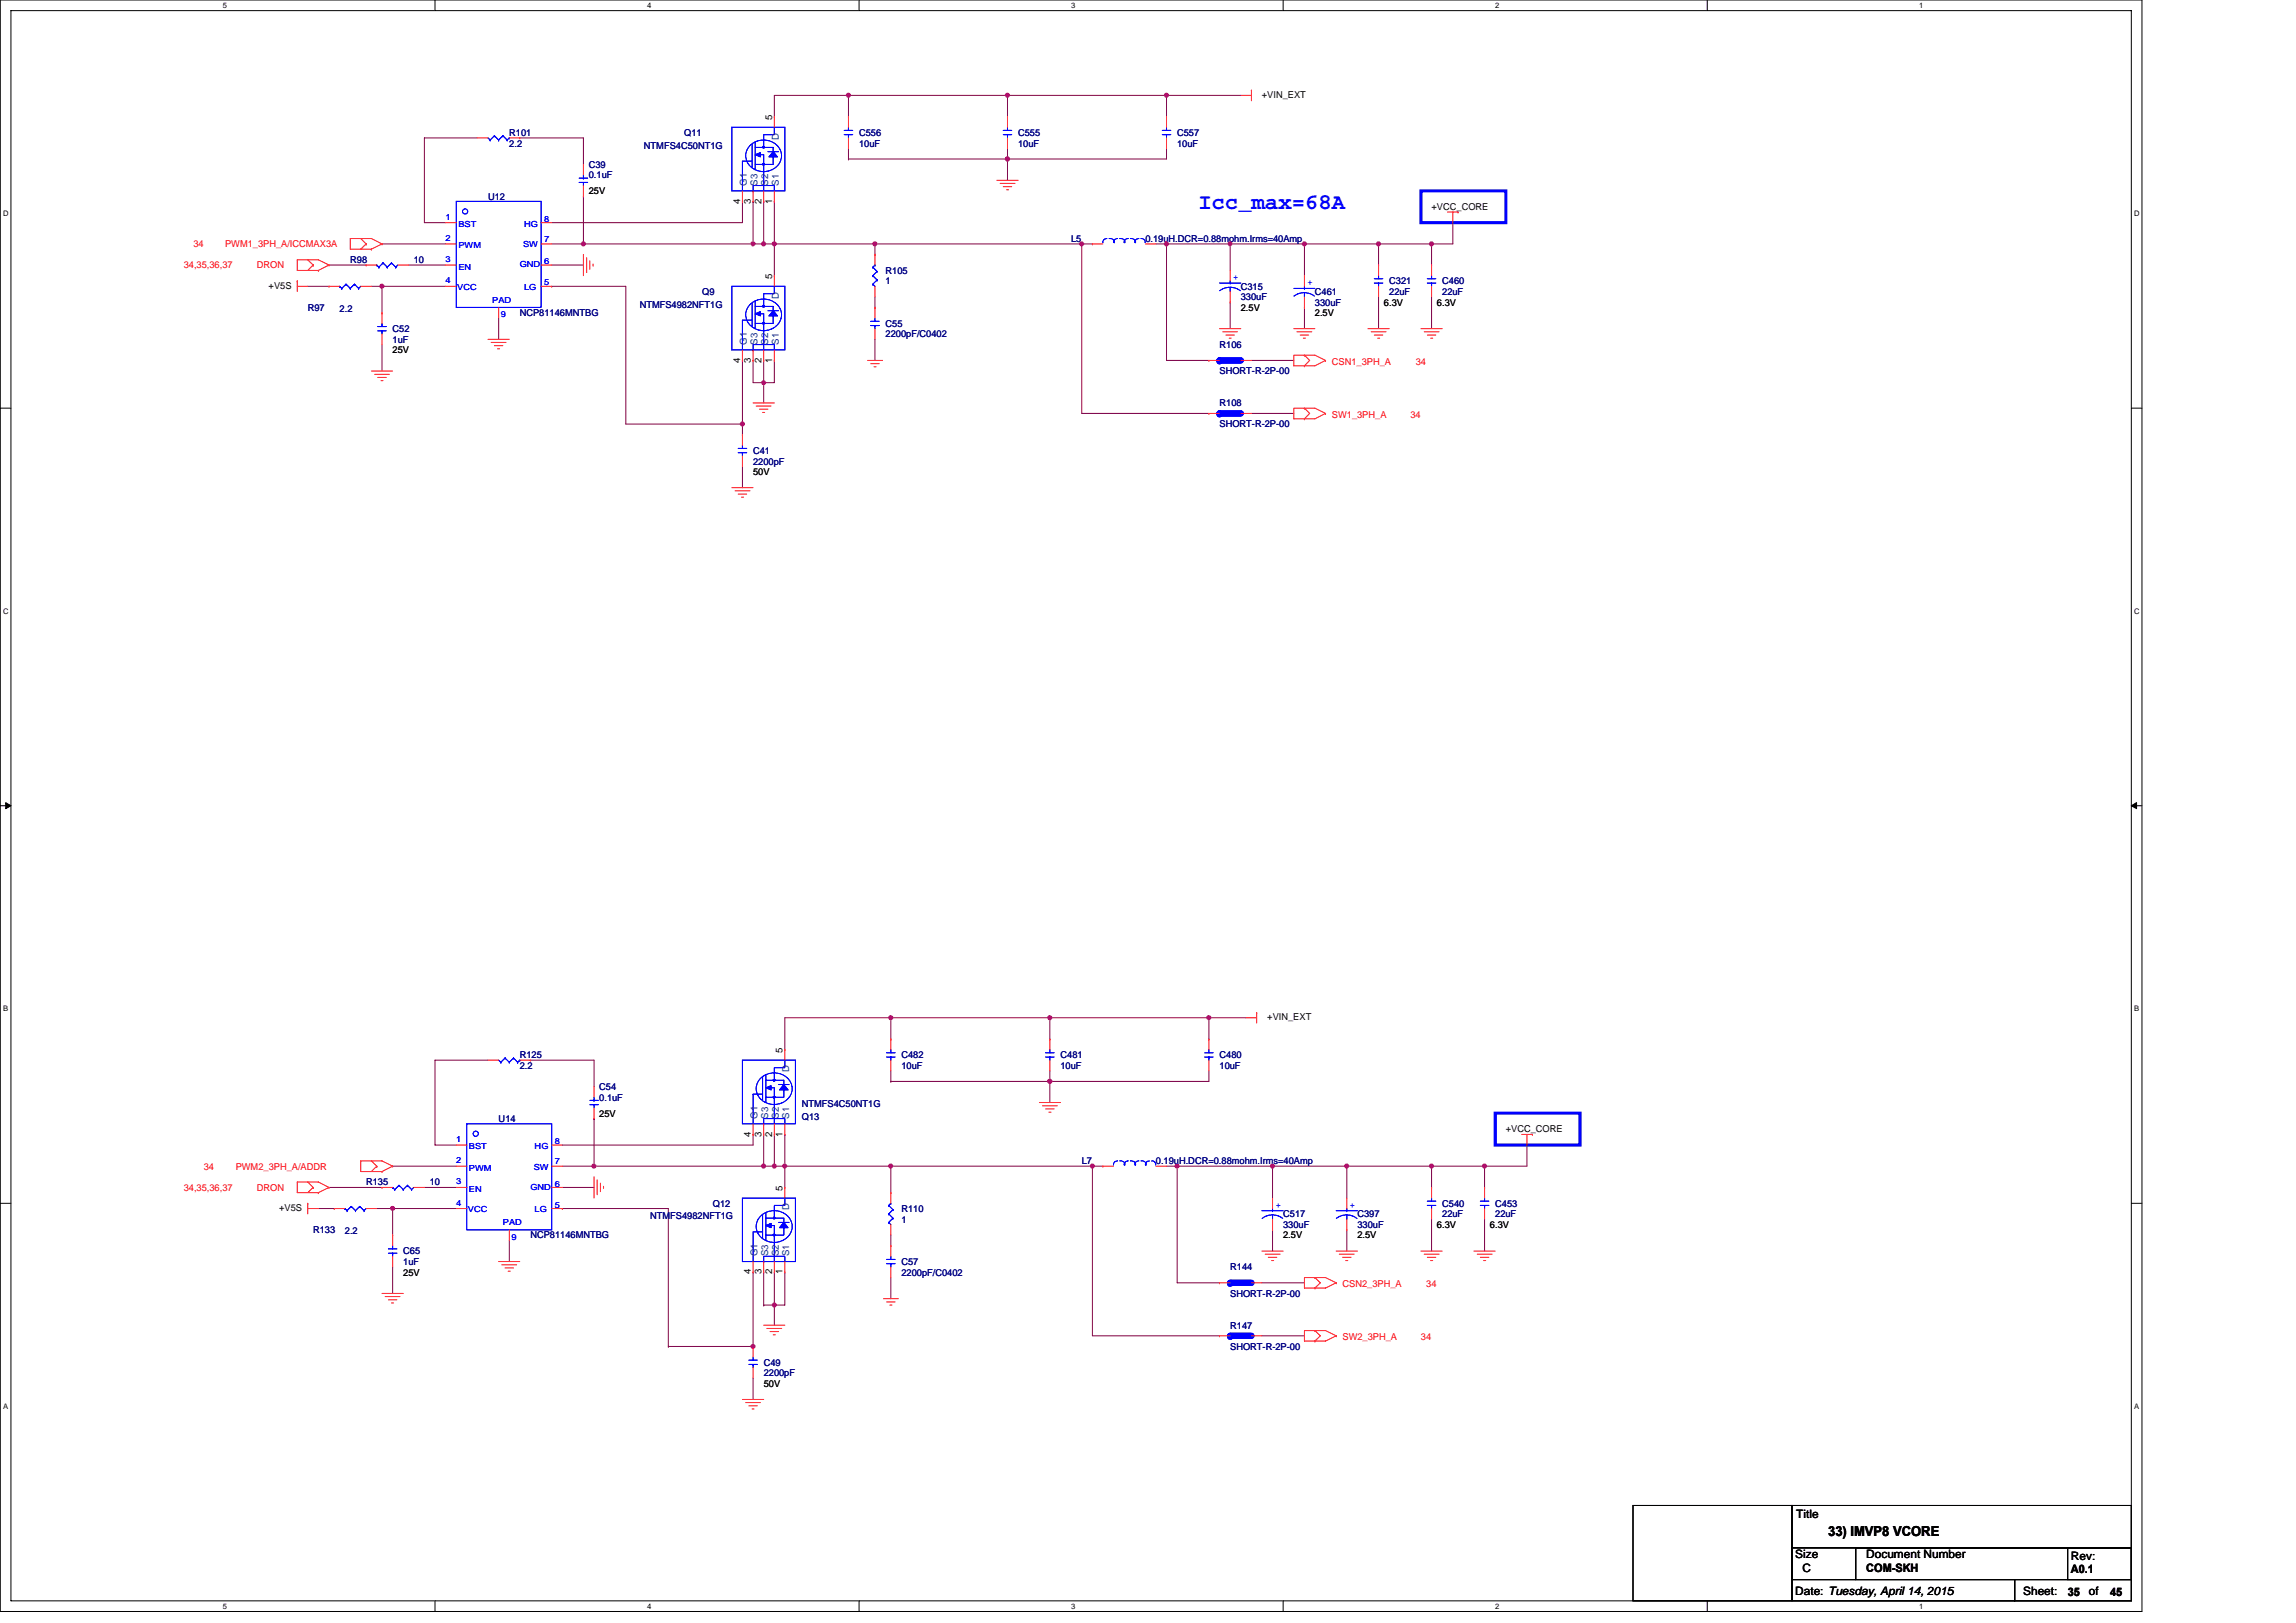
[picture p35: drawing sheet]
<svg xmlns="http://www.w3.org/2000/svg" width="297mm" height="210mm" viewBox="0 0 297 210" stroke-linecap="round" stroke-linejoin="round" font-family="sans-serif">
<defs><g id="words">
<text font-size="2.9" fill="#00f" x="155" y="27.1">Icc_max=68A</text>
<text font-size="1.8" x="236.5" y="198.8">33) IMVP8 VCORE</text>
<g font-size="1.5">
<text x="232.4" y="196.4">Title</text>
<text x="232.3" y="201.6">Size</text>
<text x="233.2" y="203.4">C</text>
<text x="241.4" y="201.6">Document Number</text>
<text x="241.4" y="203.4">COM-SKH</text>
<text x="267.9" y="201.9">Rev:</text>
<text x="267.9" y="203.6">A0.1</text>
<text x="232.3" y="206.4">Date: Tuesday, April 14, 2015</text>
<text x="261.7" y="206.4">Sheet:</text>
<text x="267.5" y="206.4">35</text>
<text x="270.3" y="206.4">of</text>
<text x="273" y="206.4">45</text>
</g>
<g font-size="1.2" fill="#000080">
<text x="65.9" y="17.6">R101</text>
<text x="88.5" y="17.6">Q11</text>
<text x="111.1" y="17.6">C556</text>
<text x="131.7" y="17.6">C555</text>
<text x="152.3" y="17.6">C557</text>
<text x="65.9" y="19">2.2</text>
<text x="76.2" y="21.7">C39</text>
<text x="76.2" y="23.1">0.1uF</text>
<text x="83.3" y="19.2">NTMFS4C50NT1G</text>
<text x="111.1" y="19">10uF</text>
<text x="131.7" y="19">10uF</text>
<text x="152.3" y="19">10uF</text>
<text x="63.1" y="25.8">U12</text>
<text x="45.3" y="34">R98</text>
<text x="53.5" y="34">10</text>
<text x="114.6" y="35.4">R105</text>
<text x="138.6" y="31.3">L5</text>
<text x="148.2" y="31.3">0.19uH.DCR=0.88mohm.Irms=40Amp</text>
<text x="39.8" y="40.2">R97</text>
<text x="43.9" y="40.3">2.2</text>
<text x="67.2" y="40.9">NCP81146MNTBG</text>
<text x="82.8" y="39.8">NTMFS4982NFT1G</text>
<text x="90.8" y="38.2">Q9</text>
<text x="114.6" y="36.8">1</text>
<text x="160.5" y="37.5">C315</text>
<text x="160.5" y="38.8">330uF</text>
<text x="170.1" y="38.2">C461</text>
<text x="170.1" y="39.5">330uF</text>
<text x="179.7" y="36.8">C321</text>
<text x="179.7" y="38.2">22uF</text>
<text x="186.6" y="36.8">C460</text>
<text x="186.6" y="38.2">22uF</text>
<text x="50.8" y="43">C52</text>
<text x="50.8" y="44.3">1uF</text>
<text x="114.6" y="42.3">C55</text>
<text x="114.6" y="43.6">2200pF/C0402</text>
<text x="157.8" y="45">R106</text>
<text x="157.8" y="52.6">R108</text>
<text x="157.8" y="48.5">SHORT-R-2P-00</text>
<text x="97.4" y="58.7">C41</text>
<text x="157.8" y="55.3">SHORT-R-2P-00</text>
<text x="97.4" y="60.1">2200pF</text>
<text x="67.2" y="136.9">R125</text>
<text x="116.6" y="136.9">C482</text>
<text x="137.2" y="136.9">C481</text>
<text x="157.8" y="136.9">C480</text>
<text x="67.2" y="138.3">2.2</text>
<text x="77.5" y="141">C54</text>
<text x="77.5" y="142.4">0.1uF</text>
<text x="103.7" y="143.2">NTMFS4C50NT1G</text>
<text x="116.6" y="138.3">10uF</text>
<text x="137.2" y="138.3">10uF</text>
<text x="157.8" y="138.3">10uF</text>
<text x="64.5" y="145.1">U14</text>
<text x="103.7" y="144.9">Q13</text>
<text x="47.4" y="153.4">R135</text>
<text x="55.6" y="153.4">10</text>
<text x="140" y="150.6">L7</text>
<text x="149.5" y="150.6">0.19uH.DCR=0.88mohm.Irms=40Amp</text>
<text x="40.5" y="159.6">R133</text>
<text x="44.6" y="159.7">2.2</text>
<text x="68.6" y="160.2">NCP81146MNTBG</text>
<text x="84.1" y="157.8">NTMFS4982NFT1G</text>
<text x="92.2" y="156.1">Q12</text>
<text x="116.6" y="156.8">R110</text>
<text x="116.6" y="158.2">1</text>
<text x="166" y="157.5">C517</text>
<text x="166" y="158.9">330uF</text>
<text x="175.6" y="157.5">C397</text>
<text x="175.6" y="158.9">330uF</text>
<text x="186.6" y="156.1">C540</text>
<text x="186.6" y="157.5">22uF</text>
<text x="193.4" y="156.1">C453</text>
<text x="193.4" y="157.5">22uF</text>
<text x="52.2" y="162.3">C65</text>
<text x="52.2" y="163.7">1uF</text>
<text x="116.6" y="163.7">C57</text>
<text x="116.6" y="165">2200pF/C0402</text>
<text x="159.1" y="164.3">R144</text>
<text x="159.1" y="167.8">SHORT-R-2P-00</text>
<text x="159.1" y="171.9">R147</text>
<text x="98.8" y="176.7">C49</text>
<text x="98.8" y="178.1">2200pF</text>
<text x="159.1" y="174.6">SHORT-R-2P-00</text>
</g>
<g font-size="1.2">
<text x="99.9" y="15.5" transform="rotate(-90 99.9 15.5)">5</text>
<text x="163.3" y="12.7">+VIN_EXT</text>
<text x="76.2" y="25.1">25V</text>
<text x="95.8" y="26.4" transform="rotate(-90 95.8 26.4)">4</text>
<text x="97.1" y="26.4" transform="rotate(-90 97.1 26.4)">3</text>
<text x="98.5" y="26.4" transform="rotate(-90 98.5 26.4)">2</text>
<text x="99.9" y="26.4" transform="rotate(-90 99.9 26.4)">1</text>
<text x="185.2" y="27.2">+VCC_CORE</text>
<text x="34.8" y="37.3">+V5S</text>
<text x="99.9" y="36.1" transform="rotate(-90 99.9 36.1)">5</text>
<text x="160.5" y="40.2">2.5V</text>
<text x="170.1" y="40.9">2.5V</text>
<text x="179" y="39.5">6.3V</text>
<text x="185.9" y="39.5">6.3V</text>
<text x="50.8" y="45.7">25V</text>
<text x="95.8" y="46.9" transform="rotate(-90 95.8 46.9)">4</text>
<text x="97.1" y="46.9" transform="rotate(-90 97.1 46.9)">3</text>
<text x="98.5" y="46.9" transform="rotate(-90 98.5 46.9)">2</text>
<text x="99.9" y="46.9" transform="rotate(-90 99.9 46.9)">1</text>
<text x="97.4" y="61.5">50V</text>
<text x="164" y="132">+VIN_EXT</text>
<text x="101.2" y="136.2" transform="rotate(-90 101.2 136.2)">5</text>
<text x="77.5" y="144.5">25V</text>
<text x="97.1" y="147" transform="rotate(-90 97.1 147)">4</text>
<text x="98.5" y="147" transform="rotate(-90 98.5 147)">3</text>
<text x="99.9" y="147" transform="rotate(-90 99.9 147)">2</text>
<text x="101.2" y="147" transform="rotate(-90 101.2 147)">1</text>
<text x="194.8" y="146.5">+VCC_CORE</text>
<text x="101.2" y="154.1" transform="rotate(-90 101.2 154.1)">5</text>
<text x="36.1" y="156.7">+V5S</text>
<text x="166" y="160.2">2.5V</text>
<text x="175.6" y="160.2">2.5V</text>
<text x="185.9" y="158.9">6.3V</text>
<text x="192.8" y="158.9">6.3V</text>
<text x="52.2" y="165">25V</text>
<text x="97.1" y="164.9" transform="rotate(-90 97.1 164.9)">4</text>
<text x="98.5" y="164.9" transform="rotate(-90 98.5 164.9)">3</text>
<text x="99.9" y="164.9" transform="rotate(-90 99.9 164.9)">2</text>
<text x="101.2" y="164.9" transform="rotate(-90 101.2 164.9)">1</text>
<text x="98.8" y="179.4">50V</text>
</g>
<g font-size="1.2" fill="#004080">
<text x="100.7" y="18.1" transform="rotate(-90 100.7 18.1)">D</text>
<text x="96.6" y="24" transform="rotate(-90 96.6 24)">G1</text>
<text x="98" y="24" transform="rotate(-90 98 24)">S3</text>
<text x="99.4" y="24" transform="rotate(-90 99.4 24)">S2</text>
<text x="100.7" y="24" transform="rotate(-90 100.7 24)">S1</text>
<text x="100.7" y="38.6" transform="rotate(-90 100.7 38.6)">D</text>
<text x="96.6" y="44.6" transform="rotate(-90 96.6 44.6)">G1</text>
<text x="98" y="44.6" transform="rotate(-90 98 44.6)">S3</text>
<text x="99.4" y="44.6" transform="rotate(-90 99.4 44.6)">S2</text>
<text x="100.7" y="44.6" transform="rotate(-90 100.7 44.6)">S1</text>
<text x="102.1" y="138.7" transform="rotate(-90 102.1 138.7)">D</text>
<text x="98" y="144.7" transform="rotate(-90 98 144.7)">G1</text>
<text x="99.4" y="144.7" transform="rotate(-90 99.4 144.7)">S3</text>
<text x="100.7" y="144.7" transform="rotate(-90 100.7 144.7)">S2</text>
<text x="102.1" y="144.7" transform="rotate(-90 102.1 144.7)">S1</text>
<text x="102.1" y="156.6" transform="rotate(-90 102.1 156.6)">D</text>
<text x="98" y="162.5" transform="rotate(-90 98 162.5)">G1</text>
<text x="99.4" y="162.5" transform="rotate(-90 99.4 162.5)">S3</text>
<text x="100.7" y="162.5" transform="rotate(-90 100.7 162.5)">S2</text>
<text x="102.1" y="162.5" transform="rotate(-90 102.1 162.5)">S1</text>
</g>
<g font-size="1.2" fill="#f00">
<text x="23.8" y="34.7">34,35,36,37</text>
<text x="25" y="32">34</text>
<text x="29.1" y="32">PWM1_3PH_A/ICCMAX3A</text>
<text x="33.2" y="34.7">DRON</text>
<text x="172.3" y="47.2">CSN1_3PH_A</text>
<text x="183.2" y="47.2">34</text>
<text x="172.3" y="54.1">SW1_3PH_A</text>
<text x="182.5" y="54.1">34</text>
<text x="23.8" y="154.1">34,35,36,37</text>
<text x="26.4" y="151.3">34</text>
<text x="30.5" y="151.3">PWM2_3PH_A/ADDR</text>
<text x="33.2" y="154.1">DRON</text>
<text x="173.7" y="166.5">CSN2_3PH_A</text>
<text x="184.5" y="166.5">34</text>
<text x="173.7" y="173.4">SW2_3PH_A</text>
<text x="183.8" y="173.4">34</text>
</g>
<g font-size="1.2" fill="#00f">
<text x="159.6" y="36.2">+</text>
<text x="169.2" y="36.9">+</text>
<text x="165.1" y="156.3">+</text>
<text x="174.6" y="156.3">+</text>
</g>
<g font-size="1.1" fill="#00f">
<text x="57.7" y="28.4">1</text>
<text x="59.3" y="29.4">BST</text>
<text x="67.8" y="29.4">HG</text>
<text x="70.4" y="28.7">8</text>
<text x="57.7" y="31.2">2</text>
<text x="57.7" y="33.9">3</text>
<text x="59.3" y="34.9">EN</text>
<text x="59.3" y="32.1">PWM</text>
<text x="67.2" y="34.6">GND</text>
<text x="67.7" y="32">SW</text>
<text x="70.4" y="34.2">6</text>
<text x="70.4" y="31.3">7</text>
<text x="57.7" y="36.7">4</text>
<text x="59.2" y="37.5">VCC</text>
<text x="63.7" y="39.1">PAD</text>
<text x="64.8" y="41">9</text>
<text x="67.8" y="37.5">LG</text>
<text x="70.4" y="36.9">5</text>
<text x="59" y="147.8">1</text>
<text x="60.7" y="148.7">BST</text>
<text x="69.2" y="148.7">HG</text>
<text x="71.8" y="148">8</text>
<text x="59" y="150.5">2</text>
<text x="59" y="153.2">3</text>
<text x="59" y="156">4</text>
<text x="60.7" y="154.2">EN</text>
<text x="60.7" y="151.5">PWM</text>
<text x="68.6" y="153.9">GND</text>
<text x="69" y="151.3">SW</text>
<text x="71.8" y="153.5">6</text>
<text x="71.8" y="150.6">7</text>
<text x="60.5" y="156.8">VCC</text>
<text x="65.1" y="158.5">PAD</text>
<text x="66.2" y="160.4">9</text>
<text x="69.2" y="156.8">LG</text>
<text x="71.8" y="156.3">5</text>
</g>
<g font-size="1">
<text x="28.8" y="1">5</text>
<text x="83.7" y="1">4</text>
<text x="138.6" y="1">3</text>
<text x="193.4" y="1">2</text>
<text x="248.3" y="1">1</text>
<text x=".4" y="28">D</text>
<text x="276.1" y="28">D</text>
<text x=".4" y="79.4">C</text>
<text x="276.1" y="79.4">C</text>
<text x=".4" y="130.9">B</text>
<text x="276.1" y="130.9">B</text>
<text x=".4" y="182.3">A</text>
<text x="276.1" y="182.3">A</text>
<text x="28.8" y="208.2">5</text>
<text x="83.7" y="208.2">4</text>
<text x="138.6" y="208.2">3</text>
<text x="193.4" y="208.2">2</text>
<text x="248.3" y="208.2">1</text>
</g>
</g></defs>
<path d="M0 0h277.1v208.5h-277.1zM1.4 1.4h274.3v205.7h-274.3z" fill="none" stroke="#000" stroke-width=".13"/>
<g fill="#fff">
<path d="M28.8 .1h.6v1.1h-.6z"/>
<path d="M28.8 207.3h.6v1.1h-.6z"/>
</g>
<path d="M56.3 0v1.4M56.3 207.1v1.4" fill="none" stroke="#000" stroke-width=".13"/>
<g fill="#fff">
<path d="M83.7 .1h.6v1.1h-.6z"/>
<path d="M83.7 207.3h.6v1.1h-.6z"/>
</g>
<path d="M111.1 0v1.4M111.1 207.1v1.4" fill="none" stroke="#000" stroke-width=".13"/>
<g fill="#fff">
<path d="M138.6 .1h.5v1.1h-.5z"/>
<path d="M138.6 207.3h.5v1.1h-.5z"/>
</g>
<path d="M166 0v1.4M166 207.1v1.4" fill="none" stroke="#000" stroke-width=".13"/>
<g fill="#fff">
<path d="M193.4 .1h.6v1.1h-.6z"/>
<path d="M193.4 207.3h.6v1.1h-.6z"/>
</g>
<path d="M220.9 0v1.4M220.9 207.1v1.4" fill="none" stroke="#000" stroke-width=".13"/>
<g fill="#fff">
<path d="M248.3 .1h.6v1.1h-.6z"/>
<path d="M248.3 207.3h.6v1.1h-.6z"/>
<path d="M.4 27.1h.7v1.1h-.7z"/>
<path d="M276.1 27.1h.7v1.1h-.7z"/>
<path d="M.4 78.5h.7v1.1h-.7z"/>
<path d="M276.1 78.5h.7v1.1h-.7z"/>
</g>
<path d="M0 52.8h1.4M275.7 52.8h1.4" fill="none" stroke="#000" stroke-width=".13"/>
<g fill="#fff">
<path d="M.4 130h.7v1.1h-.7z"/>
<path d="M276.1 130h.7v1.1h-.7z"/>
</g>
<path d="M0 104.2h1.4M275.7 104.2h1.4" fill="none" stroke="#000" stroke-width=".13"/>
<path d="M.7 103.8l.7 .4-.7 .4zM275.7 104.2l.7-.4v.8z" fill="#000" stroke="#000" stroke-width=".13"/>
<g fill="#fff">
<path d="M.4 181.4h.7v1.1h-.7z"/>
<path d="M276.1 181.4h.7v1.1h-.7z"/>
</g>
<path d="M0 155.7h1.4M275.7 155.7h1.4M211.3 194.8h20.5v12.3h-20.5zM231.8 194.8h43.9v5.5h-43.9zM231.8 200.3h8.3v4.1h-8.3zM231.8 204.4h28.8v2.7h-28.8zM240.1 200.3h35.6v4.1h-35.6zM260.6 204.4h15.1v2.7h-15.1zM267.5 200.3h8.2v4.1h-8.2z" fill="none" stroke="#000" stroke-width=".13"/>
<path d="M183.8 24.7h11v4.1h-11zM193.4 144h11v4.1h-11z" fill="none" stroke="#00f" stroke-width=".4"/>
<g fill="none" stroke="#800040" stroke-width=".13">
<path d="M61.8 17.8h-6.9v11h2.8M67.2 17.8h8.3v3.5M109.8 12.3h-9.6v2.8M109.8 12.3v2.8M109.8 12.3h20.5v2.8M109.8 12.3h.1M109.8 19.2v1.4M130.3 19.2v1.4M130.3 12.3h20.6v2.8M130.3 12.3h.1M150.9 12.3h.1M150.9 19.2v1.4h-20.6"/>
<path d="M150.9 12.3h9.6M39.8 37h2.8M42.6 34.3h4.8M48 37h1.4M49.4 37v3.5M49.4 31.6h8.3M49.4 37h.1M49.4 37h8.3M52.8 34.3h4.9M71.4 37h9.6v17.9h15.1M71.4 31.6h4.1M71.4 34.3h4.1"/>
<path d="M75.5 31.6h.1M75.5 25.4v6.2M75.5 31.6h21.9M96.1 26.1v2.7h-24.7M97.4 26.1h.1M97.4 31.6h1.4M97.4 26.1v5.5M98.8 26.1h.1M98.8 31.6h1.4M98.8 26.1v5.5M100.2 26.1h.1M100.2 31.6v4.1"/>
<path d="M100.2 31.6h13M100.2 26.1v5.5M109.8 20.6h20.5v2.7M109.8 20.6h.1M113.2 31.6h.1M113.2 31.6v1.3M113.2 38.4v1.4M113.2 31.6h26.8M130.3 20.6h.1M140 31.6v21.9h16.4M140 31.6h1.3M149.5 31.6h1.4"/>
<path d="M150.9 31.6h.1M150.9 31.6v15h5.5M159.1 31.6v3.4M159.1 39.1v3.4M159.1 31.6h.1M168.8 31.6h.1M168.8 31.6v4.1M168.8 39.8v2.7M178.3 38.4v4.1M178.3 31.6v2.7M178.3 31.6h.1M185.2 31.6h.1"/>
<path d="M185.2 38.4v4.1M185.2 31.6v2.7M188 28.8v2.8h-37.1M49.4 44.6v3.4M64.5 41.1v2.8M96.1 46.6h.1M96.1 54.9v1.3M96.1 46.6v8.3M97.4 46.6v2.9h1.4M98.8 46.6v2.9M98.8 49.5h.1M98.8 49.5v2.6"/>
<path d="M100.2 46.6v2.9h-1.4M113.2 43.9v2.7M161.9 46.6h5.5M161.9 53.5h5.5M96.1 60.3v2.8M63.1 137.2h-6.8v10.9h2.7M68.6 137.2h8.3v3.4M115.2 131.7h-13.7v4.1M115.2 131.7v2.7M115.2 138.5v1.4M115.2 131.7h.1M115.2 139.9h.1"/>
<path d="M115.2 131.7h46M135.8 139.9h.1M135.8 139.9v2.7M135.8 131.7v2.7M135.8 138.5v1.4M135.8 131.7h.1M156.4 131.7h.1M156.4 138.5v1.4h-41.2M156.4 131.7v2.7M41.2 156.4h2M42.6 153.6h6.8M48.7 156.4h2.1"/>
<path d="M50.8 156.4v3.4M50.8 150.9h8.2M50.8 156.4h.1M50.8 156.4h8.2M54.9 153.6h4.1M72.7 153.6h4.2M72.7 156.4h13.8v17.8M72.7 150.9h4.2M76.9 150.9h21.9M76.9 144.7h.1M76.9 144.7v6.2M97.4 146.8v1.3h-24.7"/>
<path d="M98.8 146.8v4.1M98.8 150.9h2.7M98.8 150.9h.1M100.2 146.8v4.1M101.5 146.8h.1M101.5 150.9h13.7M101.5 150.9h.1M101.5 146.8v6.8M115.2 150.9h.1M115.2 159.8v1.4M115.2 150.9v3.4M115.2 150.9h26.1"/>
<path d="M141.3 150.9v21.9h16.5M141.3 150.9h1.4M150.9 150.9h1.4M152.3 150.9v15.1h5.5M152.3 150.9h.1M152.3 150.9h12.3M164.6 150.9v4.1M164.6 159.1v2.8M164.6 150.9h9.6v4.1M164.6 150.9h.1M174.2 150.9h.1M174.2 159.1v2.8"/>
<path d="M185.2 150.9v2.7M185.2 157.7v4.2M185.2 150.9h.1M192.1 150.9h.1M192.1 150.9v2.7M192.1 157.7v4.2M197.5 148.1v2.8h-23.3M50.8 163.9v3.4M65.9 160.5v2.7M86.5 174.2h.1M97.4 164.6v9.6h-10.9M97.4 178.3v2.8"/>
<path d="M98.8 164.6v4.2M98.8 168.8h.1M98.8 168.8h1.4M100.2 168.8v2.6M100.2 164.6v4.2M101.5 164.6v4.2h-1.3M115.2 165.3v2.7M163.3 166h5.5M163.3 172.8h5.5"/>
</g>
<g fill="#f0f" stroke="#f0f" stroke-width=".13">
<circle cx="96" cy="54.9" r=".27"/>
<circle cx="150.9" cy="31.5" r=".27"/>
<circle cx="98.8" cy="49.5" r=".26"/>
<circle cx="75.5" cy="31.5" r=".27"/>
<circle cx="97.4" cy="31.5" r=".27"/>
<circle cx="100.2" cy="31.5" r=".27"/>
<circle cx="98.8" cy="31.5" r=".27"/>
<circle cx="139.9" cy="31.5" r=".27"/>
<circle cx="113.2" cy="31.5" r=".27"/>
<circle cx="185.2" cy="31.5" r=".27"/>
<circle cx="49.4" cy="37" r=".27"/>
<circle cx="150.9" cy="12.3" r=".27"/>
<circle cx="130.3" cy="20.6" r=".27"/>
<circle cx="101.5" cy="150.9" r=".27"/>
<circle cx="141.3" cy="150.9" r=".27"/>
<circle cx="115.2" cy="150.9" r=".27"/>
<circle cx="192" cy="150.9" r=".27"/>
<circle cx="50.8" cy="156.3" r=".27"/>
<circle cx="100.2" cy="150.9" r=".27"/>
<circle cx="98.8" cy="150.9" r=".27"/>
<circle cx="100.2" cy="168.8" r=".27"/>
<circle cx="152.3" cy="150.9" r=".27"/>
<circle cx="97.4" cy="174.2" r=".27"/>
<circle cx="156.4" cy="131.7" r=".27"/>
<circle cx="76.8" cy="150.9" r=".27"/>
<circle cx="168.7" cy="31.5" r=".27"/>
<circle cx="178.3" cy="31.5" r=".27"/>
<circle cx="185.2" cy="150.9" r=".27"/>
<circle cx="174.2" cy="150.9" r=".27"/>
<circle cx="109.8" cy="12.3" r=".27"/>
<circle cx="130.3" cy="12.3" r=".27"/>
<circle cx="135.8" cy="139.9" r=".27"/>
<circle cx="115.2" cy="131.7" r=".27"/>
<circle cx="135.8" cy="131.7" r=".27"/>
<circle cx="164.6" cy="150.9" r=".27"/>
<circle cx="159.1" cy="31.5" r=".27"/>
</g>
<g fill="none" stroke="#f00" stroke-width=".13">
<path d="M61.8 17.8h1.3M65.9 17.8h1.3M67.2 17.8h.1M100.2 15.1h.1M100.2 15.1v1.4M109.8 17.8v1.4M109.8 15.1h.1M109.8 15.1v1.4M130.3 17.8v1.4M130.3 15.1h.1M130.3 15.1v1.4M150.9 17.8v1.4"/>
<path d="M150.9 15.1h.1M150.9 15.1v1.4M160.5 12.3h1.4M161.9 11.7h.1M161.9 11.7v1.3M38.5 37h1.3M38.5 36.3h.1M38.5 36.3v1.4M39.8 33.6l.7 .7M40.5 34.3h.1M40.5 34.3l-.7 .7M41.2 35h.1"/>
<path d="M42.6 34.3l-1.4-.7h-2.7v1.4h2.7M42.6 34.3h.1M42.6 37h.1M42.6 34.3l-1.4 .7M42.6 37h1.3M46.7 37h1.3M46.7 30.9l.7 .7M47.4 31.6h.1M47.4 34.3h.1M47.4 31.6l-.7 .6M47.4 34.3h1.3M48 32.2h.1"/>
<path d="M49.4 31.6l-1.4-.7h-2.7v1.3h2.7M49.4 31.6h.1M49.4 31.6l-1.4 .6M51.5 34.3h1.3M57.7 28.8h1.3M57.7 31.6h1.3M57.7 34.3h1.3M57.7 37h1.3M64.5 39.8v1.3M70 34.3h1.4M70 31.6h1.4M70 28.8h1.4"/>
<path d="M70 37h1.4M71.4 37h.1M75.5 32.9v2.8M75.5 21.3v1.3M75.5 25.4h.1M75.5 24v1.4M75.9 33.3v2M76.3 33.7v1.1M76.7 34.2v.2M96.1 26.1h.1M96.1 24.7v1.4M97.4 26.1h.1"/>
<path d="M97.4 24.7v1.4M98.8 26.1h.1M98.8 24.7v1.4M100.2 26.1h.1M100.2 35.7h.1M100.2 24.7v1.4M100.2 35.7v1.3M113.2 39.8h.1M113.2 37v1.4M113.2 32.9h.1M113.2 32.9v1.4M113.2 39.8v1.3"/>
<path d="M129 23.3h2.7M129.4 23.7h1.9M129.8 24.2h1.1M130.2 24.6h.3M141.3 31.6h.1M141.3 31.6h1.4M148.2 31.6h1.3M159.1 35v1.3M159.1 39.1h.1M159.1 37.7v1.4M168.8 35.7v1.3M168.8 39.8h.1"/>
<path d="M168.8 38.4v1.4M178.3 37v1.4M178.3 34.3h.1M178.3 34.3v1.4M185.2 37v1.4M185.2 34.3h.1M185.2 34.3v1.4M187.3 27.4h1.3M188 27.4v1.4M188.6 27.4h.1M48 48h2.8M48.5 48.4h1.9"/>
<path d="M48.9 48.8h1.1M49.3 49.3h.2M49.4 43.2v1.4M49.4 40.5h.1M49.4 40.5v1.3M63.1 43.9h2.8M63.5 44.3h2M64 44.7h1.1M64.4 45.1h.2M96.1 59v1.3M96.1 56.2h.1M96.1 46.6h.1"/>
<path d="M96.1 45.3v1.3M96.1 56.2v1.4M97.4 52.1h2.8M97.4 46.6h.1M97.4 45.3v1.3M97.8 52.5h2M98.3 52.9h1.1M98.7 53.4h.2M98.8 46.6h.1M98.8 45.3v1.3M100.2 46.6h.1M100.2 45.3v1.3"/>
<path d="M112.2 46.6h2M112.6 47.1h1.1M113.1 47.5h.2M113.2 42.5v1.4M156.4 53.5h.1M156.4 46.6h.1M156.4 53.5h1.4M156.4 46.6h1.4M157.8 42.5h2.7M158.2 42.9h1.9M158.6 43.3h1.1M159 43.8h.3"/>
<path d="M160.5 53.5h1.4M160.5 46.6h1.4M167.4 42.5h2.7M167.4 46h2.7l1.4 .6-1.4 .7h-2.7zM167.4 52.8h2.7l1.4 .7-1.4 .7h-2.7zM167.8 42.9h1.9M168.2 43.3h1.1M168.6 43.8h.3M168.8 47.3h.1M168.8 46h.1M168.8 54.2h.1M168.8 52.8h.1"/>
<path d="M168.8 46l.6 .6-.6 .7M168.8 52.8l.6 .7-.6 .7M171.5 46.6h.1M171.5 53.5h.1M177 42.5h2.7M177.4 42.9h1.9M177.8 43.3h1.1M178.2 43.8h.3M183.8 42.5h2.8M184.3 42.9h1.9M184.7 43.3h1.1M185.1 43.8h.3"/>
<path d="M94.7 63.1h2.7M95.1 63.5h1.9M95.5 63.9h1.1M95.9 64.3h.3M63.1 137.2h1.4M67.2 137.2h1.4M68.6 137.2h.1M101.5 135.8h.1M101.5 135.8v1.4M115.2 137.2v1.3M115.2 134.4h.1M115.2 134.4v1.4"/>
<path d="M135.8 137.2v1.3M135.8 134.4h.1M135.8 134.4v1.4M156.4 137.2v1.3M156.4 134.4h.1M156.4 134.4v1.4M161.2 131.7h1.4M162.6 131h.1M162.6 131v1.4M39.8 156.4h1.4M39.8 155.7h.1M39.8 155.7v1.4"/>
<path d="M39.8 152.9l.7 .7M40.5 153.6h.1M40.5 153.6l-.7 .7M41.2 154.3h.1M42.6 153.6l-1.4-.7h-2.7v1.4h2.7M42.6 153.6h.1M42.6 153.6l-1.4 .7M43.2 156.4h.1M43.2 156.4h1.4M47.4 156.4h1.3M48 150.2l.7 .7M48.7 150.9h.1"/>
<path d="M48.7 150.9l-.7 .7M49.4 151.6h.1M49.4 153.6h.1M49.4 153.6h1.4M50.8 150.9l-1.4-.7h-2.7v1.4h2.7M50.8 150.9h.1M50.8 159.8h.1M50.8 150.9l-1.4 .7M50.8 159.8v1.4M53.5 153.6h1.4M59 148.1h1.4M59 150.9h1.4"/>
<path d="M59 153.6h1.4M59 156.4h1.4M65.9 159.1v1.4M71.4 153.6h1.3M71.4 150.9h1.3M71.4 148.1h1.3M71.4 156.4h1.3M72.7 156.4h.1M76.9 152.3v2.7M76.9 140.6v1.4M76.9 144.7h.1M76.9 143.3v1.4"/>
<path d="M77.3 152.7v1.9M77.7 153.1v1.1M78.1 153.5v.3M97.4 146.8h.1M97.4 145.4v1.4M98.8 146.8h.1M98.8 145.4v1.4M100.2 146.8h.1M100.2 145.4v1.4M101.5 146.8h.1M101.5 153.6h.1M101.5 145.4v1.4"/>
<path d="M101.5 153.6v1.4M115.2 158.4v1.4M115.2 154.3h.1M115.2 154.3v1.4M134.5 142.6h2.7M134.9 143.1h1.9M135.3 143.5h1.1M135.7 143.9h.3M142.7 150.9h.1M142.7 150.9h1.4M149.5 150.9h1.4M164.6 155v1.4"/>
<path d="M164.6 159.1h.1M164.6 157.7v1.4M174.2 155v1.4M174.2 159.1h.1M174.2 157.7v1.4M185.2 156.4v1.3M185.2 153.6h.1M185.2 153.6v1.4M192.1 156.4v1.3M192.1 153.6h.1M192.1 153.6v1.4M196.9 146.8h1.3"/>
<path d="M197.5 146.8v1.3M198.2 146.8h.1M49.4 167.3h2.8M49.8 167.7h1.9M50.2 168.2h1.1M50.6 168.6h.3M50.8 162.5v1.4M64.5 163.2h2.7M64.9 163.6h1.9M65.3 164h1.1M65.7 164.5h.3M97.4 164.6h.1"/>
<path d="M97.4 176.9v1.4M97.4 174.2h.1M97.4 163.2v1.4M97.4 174.2v1.4M98.8 171.4h2.7M98.8 164.6h.1M98.8 163.2v1.4M99.2 171.9h1.9M99.6 172.3h1.1M100 172.7h.3M100.2 164.6h.1M100.2 163.2v1.4"/>
<path d="M101.5 164.6h.1M101.5 163.2v1.4M114.3 168h1.9M114.7 168.4h1.1M115.1 168.8h.3M115.2 163.9v1.4M115.2 161.2h.1M115.2 161.2v1.3M157.8 172.8h.1M157.8 166h.1M157.8 172.8h1.3M157.8 166h1.3"/>
<path d="M161.9 172.8h1.4M161.9 166h1.4M163.3 161.9h2.7M163.7 162.3h1.9M164.1 162.7h1.1M164.5 163.1h.3M168.8 165.3h2.7l1.4 .7-1.4 .6h-2.7zM168.8 172.1h2.7l1.4 .7-1.4 .7h-2.7zM170.1 166.6h.1M170.1 165.3h.1M170.1 173.5h.1M170.1 172.1h.1"/>
<path d="M170.1 165.3l.7 .7-.7 .6M170.1 172.1l.7 .7-.7 .7M172.9 161.9h2.7M172.9 166h.1M172.9 172.8h.1M173.3 162.3h1.9M173.7 162.7h1.1M174.1 163.1h.3M183.8 161.9h2.8M184.3 162.3h1.9M184.7 162.7h1.1M185.1 163.1h.3"/>
<path d="M190.7 161.9h2.7M191.1 162.3h1.9M191.5 162.7h1.1M191.9 163.1h.3M96.1 181.1h2.7M96.5 181.5h1.9M96.9 181.9h1.1M97.3 182.3h.3"/>
</g>
<g fill="none" stroke="#00f" stroke-width=".13">
<path d="M63.1 17.8l.3 .3M63.4 18.1h.1M64 17.6h.1M64 17.6l-.6 .5M64 17.6l.5 .5M64.5 18.1h.1M65.1 17.6h.1M65.1 17.6l-.6 .5M65.1 17.6l.5 .5M65.6 18.1h.1M65.9 17.8h.1M65.9 17.8l-.3 .3"/>
<path d="M94.7 16.5h6.8v8.2h-6.8zM97.2 18.7a2.45 2.45 0 0 1 3.8 .9 2.2 2.2 0 0 1-2.8 2.5 1.97 1.97 0 0 1-1.6-1.4 1.97 1.97 0 0 1 .6-2zM97.3 18.6v3.1M97.7 19.1h2.3v.6M97.7 18.4v3.5M99.4 19.6h1.3M100.2 16.5v.9h-1.4v1.7M109.2 16.9h1.1M109.2 17.4h1.1M109.8 16.5v.4M109.8 17.4h.1M109.8 17.4v.4"/>
<path d="M129.8 16.9h1.1M129.8 17.4h1.1M130.3 16.5v.4M130.3 17.4h.1M130.3 17.4v.4M150.4 16.9h1.1M150.4 17.4h1.1M150.9 16.5v.4M150.9 17.4h.1M150.9 17.4v.4M43.9 37h.1M43.9 37l.3 .3"/>
<path d="M44.2 37.3h.1M44.8 36.8h.1M44.8 36.8l-.6 .5M44.8 36.8l.5 .5M45.3 37.3h.1M45.9 36.8h.1M45.9 36.8l.5 .5M45.9 36.8l-.6 .5M46.4 37.3h.1M46.7 37l-.3 .3M48.7 34.3h.1M48.7 34.3l.3 .3"/>
<path d="M49 34.6h.1M49.5 34h.1M49.5 34l-.5 .6M49.5 34l.6 .6M50.1 34.6h.1M50.6 34h.1M50.6 34l.6 .6M50.6 34l-.5 .6M51.2 34.6h.1M51.5 34.3l-.3 .3M59 26.1h11v13.7h-11zM74.9 23.6h1.1"/>
<path d="M74.9 23.1h1.1M75.5 23.6v.4M75.5 23.1h.1M75.5 22.6v.5M94.7 37h6.8v8.3h-6.8zM97.2 39.3a2.45 2.45 0 0 1 3.8 .9 2.2 2.2 0 0 1-2.8 2.5 1.97 1.97 0 0 1-1.6-1.4 1.97 1.97 0 0 1 .6-2zM97.3 20.8h-1.2v3.9M97.3 39.2v3M97.4 24.7v-.7h2.8v.7M97.4 24.7h.1M97.7 39.6h2.3v.7M97.7 39v3.5"/>
<path d="M98.4 20h.4v4.7M100 20.3v1h-2.3M100 20.3h.1M100.2 37v1h-1.4v1.6M112.9 34.6h.1M112.9 36.8h.1M112.9 35.7h.1M112.9 34.6l.6 .5M112.9 36.8l.3 .2M112.9 35.7l.6 .5M113.2 34.3h.1M113.2 34.3l-.3 .3"/>
<path d="M113.5 36.2h.1M113.5 35.1h.1M113.5 36.2l-.6 .6M113.5 35.1l-.6 .6M143.2 30.9a.49 .49 0 0 0-.5 .5M143.5 30.9h.1a.53 .53 0 0 1 .6 .5M144.6 30.9a.49 .49 0 0 0-.5 .5M144.9 30.9a.48 .48 0 0 1 .6 .5M146 30.9a.49 .49 0 0 0-.6 .5M146.2 30.9h.1a.53 .53 0 0 1 .6 .5M147.3 30.9a.49 .49 0 0 0-.5 .5M147.6 30.9a.45 .45 0 0 1 .5 .5"/>
<path d="M157.8 36.6h2.7M157.8 37.6a2.22 2.22 0 0 1 2.7 0M159.1 37.2v.5M159.1 36.6h.1M159.1 36.3v.3M167.4 37.3h2.7M167.4 38.3a2.15 2.15 0 0 1 1.4-.4h-.1a2.14 2.14 0 0 1 1.3 .4M168.8 37.9v.5M168.8 37.3h.1M168.8 37v.3M177.8 36.1h1.1M177.8 36.6h1.1"/>
<path d="M178.3 35.7v.4M178.3 36.6h.1M178.3 36.6v.4M184.7 36.1h1.1M184.7 36.6h1.1M185.2 35.7v.4M185.2 36.6h.1M185.2 36.6v.4M48.9 42.2h1.1M48.9 42.8h1.1M49.4 41.8v.4M49.4 42.8h.1"/>
<path d="M49.4 42.8v.4M95.5 58h1.1M95.5 58.6h1.1M96.1 57.6v.4M96.1 58.6h.1M96.1 58.6v.4M97.3 41.4h-1.2v3.9M97.4 45.3v-.7h2.8v.7M97.4 45.3h.1M98.4 40.6h.4v4.7M99.4 40.2h1.3M100 40.9v.9h-2.3"/>
<path d="M100 40.9h.1M112.6 41.6h1.1M112.6 42.1h1.1M113.2 41.1v.5M113.2 42.1h.1M113.2 42.1v.4M64.5 137.2l.3 .2M64.8 137.4h.1M65.3 136.9h.1M65.3 136.9l-.5 .5M65.3 136.9l.6 .5M65.9 137.4h.1"/>
<path d="M66.4 136.9h.1M66.4 136.9l.6 .5M66.4 136.9l-.5 .5M67 137.4h.1M67.2 137.2h.1M67.2 137.2l-.2 .2M96.1 137.2h6.8v8.2h-6.8zM98.5 139.4a2.47 2.47 0 0 1 3.9 .9 2.21 2.21 0 0 1-2.9 2.5 1.96 1.96 0 0 1-1.6-1.4 1.96 1.96 0 0 1 .6-2zM98.7 139.4v3M99.1 139.8h2.3v.7M99.1 139.1v3.5M101.5 137.2v.9h-1.3v1.7"/>
<path d="M114.7 136.2h1.1M114.7 136.8h1.1M115.2 135.8v.4M115.2 136.8h.1M115.2 136.8v.4M135.3 136.2h1.1M135.3 136.8h1.1M135.8 135.8v.4M135.8 136.8h.1M135.8 136.8v.4M155.8 136.2h1.1M155.8 136.8h1.1"/>
<path d="M156.4 135.8v.4M156.4 136.8h.1M156.4 136.8v.4M44.6 156.4h.1M44.6 156.4l.3 .2M44.9 156.6h.1M45.4 156.1h.1M45.4 156.1l-.5 .5M45.4 156.1l.6 .5M46 156.6h.1M46.5 156.1h.1M46.5 156.1l.6 .5"/>
<path d="M46.5 156.1l-.5 .5M47.1 156.6h.1M47.4 156.4l-.3 .2M50.8 153.6h.1M50.8 153.6l.3 .3M51.1 153.9h.1M51.6 153.4h.1M51.6 153.4l-.5 .5M51.6 153.4l.6 .5M52.2 153.9h.1M52.7 153.4h.1M52.7 153.4l.6 .5"/>
<path d="M52.7 153.4l-.5 .5M53.3 153.9h.1M53.5 153.6l-.2 .3M60.4 145.4h11v13.7h-11zM76.3 142.9h1.1M76.3 142.4h1.1M76.9 142.9v.4M76.9 142.4h.1M76.9 142v.4M96.1 155h6.8v8.2h-6.8zM98.5 157.2a2.46 2.46 0 0 1 3.9 .9 2.21 2.21 0 0 1-2.9 2.6 1.98 1.98 0 0 1-1.6-1.4 1.98 1.98 0 0 1 .6-2.1zM98.7 141.6h-1.3v3.8"/>
<path d="M98.7 159.4h-1.3v3.8M98.7 157.2v3M98.8 145.4v-.7h2.7v.7M98.8 145.4h.1M99.1 157.6h2.3v.7M99.1 156.9v3.6M99.8 140.7h.4v4.7M99.8 158.6h.4v4.6M100.7 140.3h1.4M100.7 158.2h1.4M101.4 141v1h-2.3M101.4 141h.1"/>
<path d="M101.4 158.8v1h-2.3M101.4 158.8h.1M101.5 155v1h-1.3v1.6M115 156h.1M115 158.2h.1M115 157.1h.1M115 156l.5 .5M115 158.2l.2 .2M115 157.1l.5 .5M115.2 155.7h.1M115.2 155.7l-.2 .3M115.5 157.6h.1"/>
<path d="M115.5 156.5h.1M115.5 157.6l-.5 .6M115.5 156.5l-.5 .6M144.6 150.2a.48 .48 0 0 0-.5 .5M144.9 150.2a.48 .48 0 0 1 .6 .5M146 150.2a.48 .48 0 0 0-.6 .5M146.2 150.2h.1a.52 .52 0 0 1 .6 .5M147.3 150.2a.48 .48 0 0 0-.5 .5M147.6 150.2h.1a.52 .52 0 0 1 .6 .5M148.7 150.2a.48 .48 0 0 0-.5 .5M149 150.2a.44 .44 0 0 1 .5 .5M163.3 156.6h2.7"/>
<path d="M164.6 157.2v.5M164.6 156.6h.1M164.6 156.4v.2M165.9 157.6a2.14 2.14 0 0 0-1.3-.4 2.05 2.05 0 0 0-1.3 .4M172.9 156.6h2.7M174.2 157.2a2.15 2.15 0 0 0-1.3 .4M174.2 157.2a2.05 2.05 0 0 1 1.4 .4M174.2 157.2v.5M174.2 156.6h.1M174.2 156.4v.2M184.7 155.4h1.1M184.7 156h1.1"/>
<path d="M185.2 155v.4M185.2 156h.1M185.2 156v.4M191.5 155.4h1.1M191.5 156h1.1M192.1 155v.4M192.1 156h.1M192.1 156v.4M50.2 161.6h1.1M50.2 162.1h1.1M50.8 161.2v.4M50.8 162.1h.1"/>
<path d="M50.8 162.1v.4M96.9 176h1.1M96.9 176.5h1.1M97.4 175.6v.4M97.4 176.5h.1M97.4 176.5v.4M98.8 163.2v-.7h2.7v.7M98.8 163.2h.1M114.7 162.9h1.1M114.7 163.5h1.1M115.2 162.5v.4M115.2 163.5h.1"/>
<path d="M115.2 163.5v.4"/>
<circle cx="60.2" cy="27.4" r=".33"/>
<circle cx="61.5" cy="146.7" r=".34"/>
</g>
<path d="M157.8 53.5h.1M157.8 46.6h.1M157.8 53.5h2.7M157.8 46.6h2.7M159.1 172.8h.1M159.1 166h.1M159.1 172.8h2.8M159.1 166h2.8" fill="none" stroke="#00f" stroke-width=".8"/>
<g fill="#00f" stroke="#00f" stroke-width=".13">
<path d="M97.7 20l.7-.3v.6z" fill-rule="evenodd"/>
<path d="M100 19.6l.6 .7h-1.1z" fill-rule="evenodd"/>
<path d="M98.7 21.2h.2v.1h-.2z" fill-rule="evenodd"/>
<path d="M98.7 19h.2v.1h-.2z" fill-rule="evenodd"/>
<path d="M97.7 20l.7-.3v.6z" fill-rule="evenodd"/>
<path d="M100 19.6l.6 .7h-1.1z" fill-rule="evenodd"/>
<path d="M98.7 21.2h.2v.1h-.2z" fill-rule="evenodd"/>
<path d="M98.7 19h.2v.1h-.2z" fill-rule="evenodd"/>
<path d="M99.1 140.7l.7-.2v.5z" fill-rule="evenodd"/>
<path d="M101.4 140.3l.6 .7h-1.1z" fill-rule="evenodd"/>
<path d="M100.1 141.9h.1v.1h-.1z" fill-rule="evenodd"/>
<path d="M100.1 139.7h.1v.2h-.1z" fill-rule="evenodd"/>
<path d="M99.1 140.7l.7-.2v.5z" fill-rule="evenodd"/>
<path d="M101.4 140.3l.6 .7h-1.1z" fill-rule="evenodd"/>
<path d="M100.1 141.9h.1v.1h-.1z" fill-rule="evenodd"/>
<path d="M100.1 139.7h.1v.2h-.1z" fill-rule="evenodd"/>
<path d="M99.1 158.6l.7-.3v.5z" fill-rule="evenodd"/>
<path d="M101.4 158.2l.6 .6h-1.1z" fill-rule="evenodd"/>
<path d="M100.1 159.7h.1v.2h-.1z" fill-rule="evenodd"/>
<path d="M100.1 157.5h.1v.2h-.1z" fill-rule="evenodd"/>
<path d="M99.1 158.6l.7-.3v.5z" fill-rule="evenodd"/>
<path d="M101.4 158.2l.6 .6h-1.1z" fill-rule="evenodd"/>
<path d="M100.1 159.7h.1v.2h-.1z" fill-rule="evenodd"/>
<path d="M100.1 157.5h.1v.2h-.1z" fill-rule="evenodd"/>
<path d="M97.7 40.6l.7-.3v.6z" fill-rule="evenodd"/>
<path d="M100 40.2l.6 .7h-1.1z" fill-rule="evenodd"/>
<path d="M98.7 41.7h.2v.2h-.2z" fill-rule="evenodd"/>
<path d="M98.7 39.5h.2v.2h-.2z" fill-rule="evenodd"/>
<path d="M97.7 40.6l.7-.3v.6z" fill-rule="evenodd"/>
<path d="M100 40.2l.6 .7h-1.1z" fill-rule="evenodd"/>
<path d="M98.7 41.7h.2v.2h-.2z" fill-rule="evenodd"/>
<path d="M98.7 39.5h.2v.2h-.2z" fill-rule="evenodd"/>
</g>
<use href="#words"/>
</svg>
